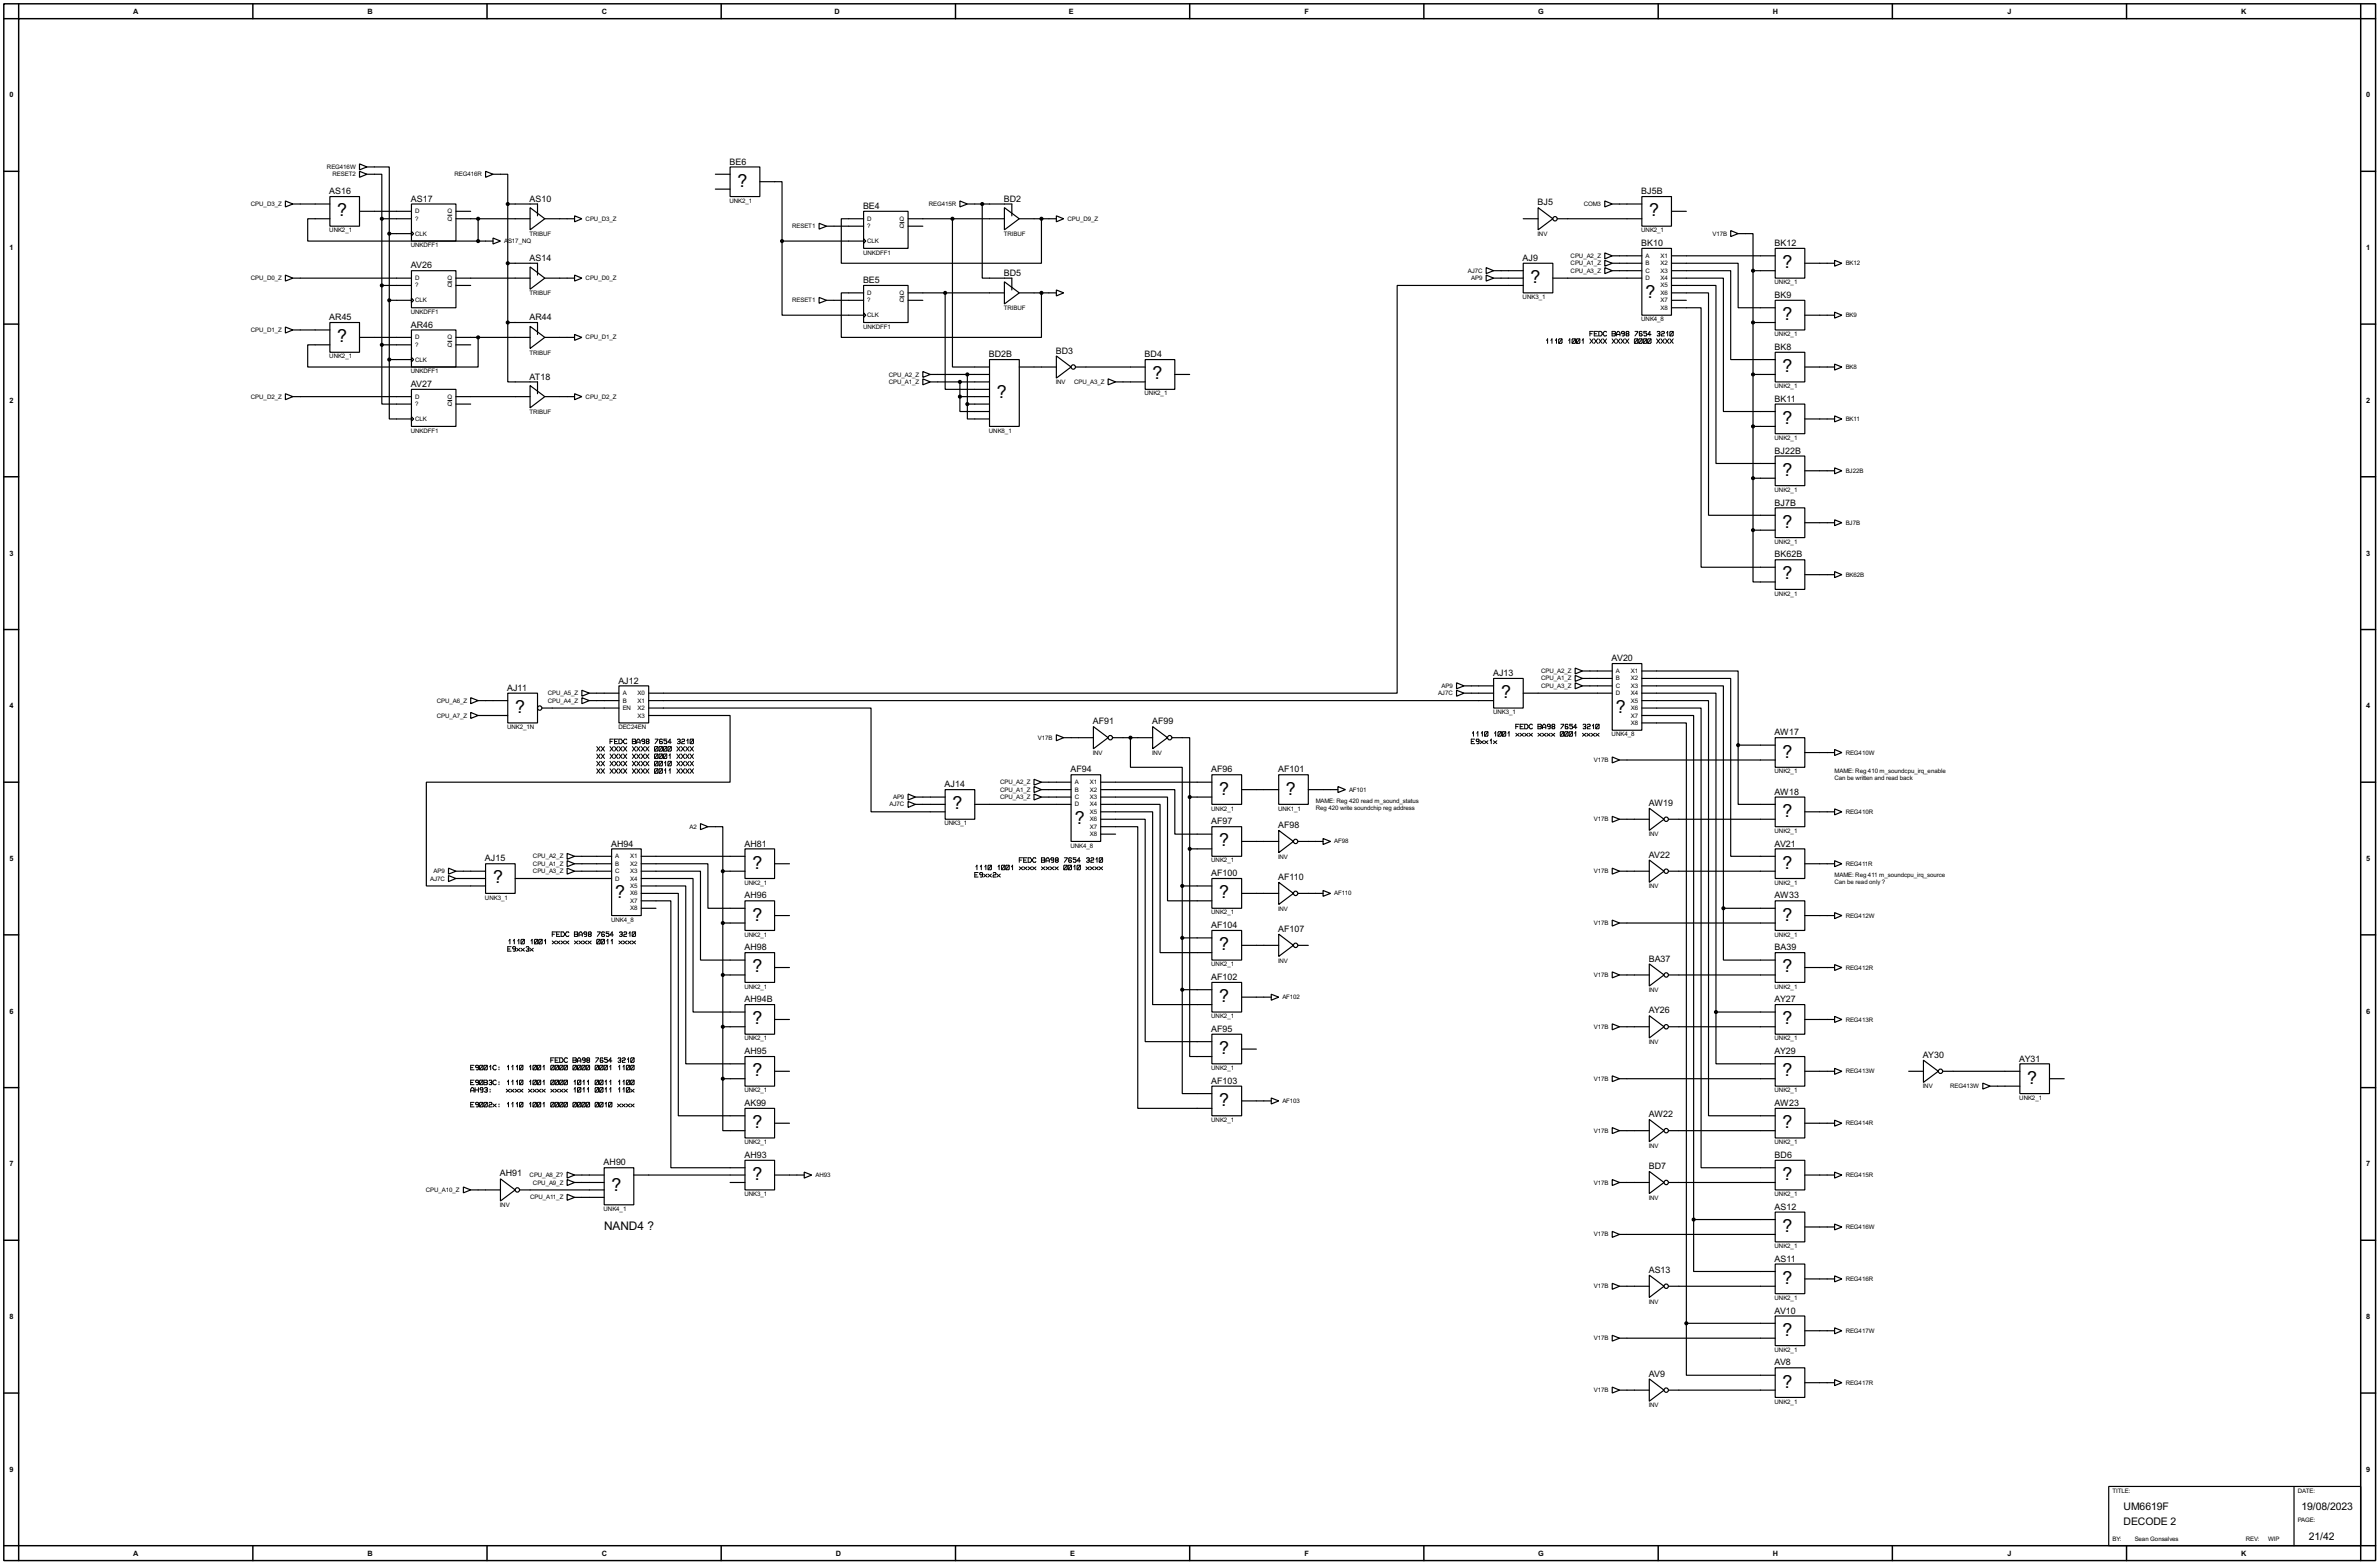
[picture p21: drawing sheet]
<svg xmlns="http://www.w3.org/2000/svg" width="815mm" height="536mm" viewBox="0 0 815 536" stroke-linecap="round" stroke-linejoin="round" font-family="sans-serif">
<defs><g id="words">
<g font-size="6.9">
<text x="252.8" y="64">?</text>
<text x="115.6" y="74.1">?</text>
<text x="565.2" y="74.1">?</text>
<text x="610.9" y="91.9">?</text>
<text x="524.6" y="96.9">?</text>
<text x="563.9" y="102.1">?</text>
<text x="610.9" y="109.6">?</text>
<text x="115.6" y="117.3">?</text>
<text x="395" y="130">?</text>
<text x="610.9" y="127.5">?</text>
<text x="341.7" y="136.3">?</text>
<text x="610.9" y="145.3">?</text>
<text x="610.9" y="163">?</text>
<text x="610.9" y="180.8">?</text>
<text x="610.9" y="198.6">?</text>
<text x="514.4" y="239.2">?</text>
<text x="176.6" y="244.3">?</text>
<text x="553.8" y="244.3">?</text>
<text x="610.9" y="259.6">?</text>
<text x="417.9" y="272.3">?</text>
<text x="440.7" y="272.3">?</text>
<text x="326.4" y="277.3">?</text>
<text x="610.9" y="279.9">?</text>
<text x="368.3" y="282.4">?</text>
<text x="417.9" y="290">?</text>
<text x="257.9" y="297.7">?</text>
<text x="610.9" y="297.7">?</text>
<text x="169" y="302.7">?</text>
<text x="210.9" y="307.8">?</text>
<text x="417.9" y="307.8">?</text>
<text x="257.9" y="315.4">?</text>
<text x="610.9" y="315.4">?</text>
<text x="417.9" y="325.6">?</text>
<text x="257.9" y="333.2">?</text>
<text x="610.9" y="333.2">?</text>
<text x="417.9" y="343.4">?</text>
<text x="257.9" y="351">?</text>
<text x="610.9" y="351">?</text>
<text x="417.9" y="361.2">?</text>
<text x="257.9" y="368.8">?</text>
<text x="610.9" y="368.8">?</text>
<text x="694.7" y="371.3">?</text>
<text x="417.9" y="378.9">?</text>
<text x="257.9" y="386.6">?</text>
<text x="610.9" y="386.6">?</text>
<text x="257.9" y="404.3">?</text>
<text x="610.9" y="404.3">?</text>
<text x="209.6" y="408.1">?</text>
<text x="610.9" y="422.1">?</text>
<text x="610.9" y="439.9">?</text>
<text x="610.9" y="457.7">?</text>
<text x="610.9" y="475.5">?</text>
</g>
<text font-size="4.6" x="207.1" y="421.5">NAND4 ?</text>
<g font-size="4">
<text x="727.8" y="517.5">UM6619F</text>
<text x="788.7" y="517.5">19/08/2023</text>
<text x="727.8" y="522.5">DECODE 2</text>
<text x="791.3" y="527.6">21/42</text>
</g>
<g font-size="3.4">
<text x="250" y="56.4">BE6</text>
<text x="112.9" y="66.5">AS16</text>
<text x="140.8" y="69.1">AS17</text>
<text x="181.5" y="69.1">AS10</text>
<text x="295.8" y="71.6">BE4</text>
<text x="344" y="69.1">BD2</text>
<text x="526.9" y="70.4">BJ5</text>
<text x="562.5" y="66.5">BJ5B</text>
<text x="181.5" y="89.4">AS14</text>
<text x="521.8" y="89.4">AJ9</text>
<text x="562.5" y="84.3">BK10</text>
<text x="608.2" y="84.3">BK12</text>
<text x="140.8" y="92">AV26</text>
<text x="344" y="94.5">BD5</text>
<text x="295.8" y="97">BE5</text>
<text x="608.2" y="102.1">BK9</text>
<text x="112.9" y="109.7">AR45</text>
<text x="140.8" y="112.2">AR46</text>
<text x="181.5" y="109.7">AR44</text>
<text x="608.2" y="119.9">BK8</text>
<text x="338.9" y="122.4">BD2B</text>
<text x="361.8" y="121.2">BD3</text>
<text x="392.3" y="122.4">BD4</text>
<text x="181.5" y="130.1">AT18</text>
<text x="140.8" y="132.6">AV27</text>
<text x="608.2" y="137.6">BK11</text>
<text x="608.2" y="155.5">BJ22B</text>
<text x="608.2" y="173.2">BJ7B</text>
<text x="608.2" y="191">BK62B</text>
<text x="552.3" y="226.6">AV20</text>
<text x="511.7" y="231.7">AJ13</text>
<text x="173.8" y="236.7">AJ11</text>
<text x="211.9" y="234.2">AJ12</text>
<text x="374.5" y="248.2">AF91</text>
<text x="394.8" y="248.2">AF99</text>
<text x="608.2" y="252">AW17</text>
<text x="323.7" y="269.8">AJ14</text>
<text x="366.9" y="264.7">AF94</text>
<text x="415.1" y="264.7">AF96</text>
<text x="438" y="264.7">AF101</text>
<text x="608.2" y="272.3">AW18</text>
<text x="565" y="276.1">AW19</text>
<text x="415.1" y="282.5">AF97</text>
<text x="438" y="283.7">AF98</text>
<text x="209.4" y="290.1">AH94</text>
<text x="255.1" y="290.1">AH81</text>
<text x="565" y="293.9">AV22</text>
<text x="608.2" y="290.1">AV21</text>
<text x="166.2" y="295.2">AJ15</text>
<text x="415.1" y="300.2">AF100</text>
<text x="438" y="301.5">AF110</text>
<text x="255.1" y="307.9">AH96</text>
<text x="608.2" y="307.9">AW33</text>
<text x="415.1" y="318">AF104</text>
<text x="438" y="319.3">AF107</text>
<text x="255.1" y="325.6">AH98</text>
<text x="565" y="329.5">BA37</text>
<text x="608.2" y="325.6">BA39</text>
<text x="415.1" y="335.8">AF102</text>
<text x="255.1" y="343.4">AH94B</text>
<text x="565" y="347.2">AY26</text>
<text x="608.2" y="343.4">AY27</text>
<text x="415.1" y="353.6">AF95</text>
<text x="255.1" y="361.2">AH95</text>
<text x="608.2" y="361.2">AY29</text>
<text x="659" y="362.5">AY30</text>
<text x="692" y="363.7">AY31</text>
<text x="415.1" y="371.4">AF103</text>
<text x="255.1" y="379">AK99</text>
<text x="565" y="382.8">AW22</text>
<text x="608.2" y="379">AW23</text>
<text x="206.9" y="399.3">AH90</text>
<text x="255.1" y="396.8">AH93</text>
<text x="565" y="400.6">BD7</text>
<text x="608.2" y="396.8">BD6</text>
<text x="171.3" y="403.1">AH91</text>
<text x="608.2" y="414.5">AS12</text>
<text x="565" y="436.1">AS13</text>
<text x="608.2" y="432.3">AS11</text>
<text x="608.2" y="450.1">AV10</text>
<text x="608.2" y="467.9">AV8</text>
<text x="565" y="471.7">AV9</text>
</g>
<g font-size="2.8">
<text x="45.7" y="4.7">A</text>
<text x="126" y="4.7">B</text>
<text x="206.2" y="4.7">C</text>
<text x="286" y="4.7">D</text>
<text x="366.3" y="4.7">E</text>
<text x="447.1" y="4.7">F</text>
<text x="527.2" y="4.7">G</text>
<text x="607.5" y="4.7">H</text>
<text x="688" y="4.7">J</text>
<text x="768.1" y="4.7">K</text>
<text x="3.2" y="33.4">0</text>
<text x="810.9" y="33.4">0</text>
<text x="3.2" y="85.7">1</text>
<text x="810.9" y="85.7">1</text>
<text x="3.2" y="138.1">2</text>
<text x="810.9" y="138.1">2</text>
<text x="3.2" y="190.4">3</text>
<text x="810.9" y="190.4">3</text>
<text x="3.2" y="242.7">4</text>
<text x="810.9" y="242.7">4</text>
<text x="3.2" y="295">5</text>
<text x="810.9" y="295">5</text>
<text x="3.2" y="347.4">6</text>
<text x="810.9" y="347.4">6</text>
<text x="3.2" y="399.7">7</text>
<text x="810.9" y="399.7">7</text>
<text x="3.2" y="452">8</text>
<text x="810.9" y="452">8</text>
<text x="3.2" y="504.3">9</text>
<text x="810.9" y="504.3">9</text>
<text x="45.7" y="533">A</text>
<text x="126" y="533">B</text>
<text x="206.2" y="533">C</text>
<text x="286.5" y="533">D</text>
<text x="366.8" y="533">E</text>
<text x="447.1" y="533">F</text>
<text x="527.2" y="533">G</text>
<text x="607.5" y="533">H</text>
<text x="688" y="533">J</text>
<text x="768.1" y="533">K</text>
</g>
<g font-size="2.4">
<text x="112.1" y="57.9">REG416W</text>
<text x="114" y="60.4">RESET2</text>
<text x="155.8" y="60.4">REG416R</text>
<text x="86" y="70.6">CPU_D3_Z</text>
<text x="250" y="69.5">UNK2_1</text>
<text x="318.3" y="70.6">REG415R</text>
<text x="542.8" y="70.6">COM3</text>
<text x="142.3" y="73.1">D</text>
<text x="142.3" y="75.6">?</text>
<text x="153.4" y="75.6">Q</text>
<text x="153.4" y="73.1">Q</text>
<text x="200.7" y="75.6">CPU_D3_Z</text>
<text x="297.2" y="75.6">D</text>
<text x="308.3" y="75.6">Q</text>
<text x="365.8" y="75.6">CPU_D9_Z</text>
<text x="112.9" y="79.6">UNK2_1</text>
<text x="142.3" y="80.8">CLK</text>
<text x="172.8" y="83.3">A</text>
<text x="174.1" y="83.3">S17_NQ</text>
<text x="181.5" y="80.9">TRIBUF</text>
<text x="271.5" y="78.2">RESET1</text>
<text x="297.2" y="83.3">CLK</text>
<text x="297.2" y="78.2">?</text>
<text x="308.3" y="78.2">Q</text>
<text x="344" y="80.9">TRIBUF</text>
<text x="526.9" y="80.9">INV</text>
<text x="562.5" y="79.6">UNK2_1</text>
<text x="586.9" y="80.8">V17B</text>
<text x="140.8" y="84.7">UNKDFF1</text>
<text x="295.8" y="87.2">UNKDFF1</text>
<text x="538.3" y="88.3">CPU_A2_Z</text>
<text x="563.9" y="88.3">A</text>
<text x="569.1" y="88.3">X1</text>
<text x="86" y="96">CPU_D0_Z</text>
<text x="142.3" y="96">D</text>
<text x="153.4" y="96">Q</text>
<text x="200.7" y="96">CPU_D0_Z</text>
<text x="503" y="93.5">AJ7C</text>
<text x="504.2" y="96">AP9</text>
<text x="538.3" y="90.9">CPU_A1_Z</text>
<text x="538.3" y="93.5">CPU_A3_Z</text>
<text x="563.9" y="90.9">B</text>
<text x="563.9" y="93.5">C</text>
<text x="563.9" y="96">D</text>
<text x="569.1" y="90.9">X2</text>
<text x="569.1" y="93.5">X3</text>
<text x="569.1" y="96">X4</text>
<text x="632.5" y="90.9">BK12</text>
<text x="142.3" y="98.5">?</text>
<text x="153.4" y="98.5">Q</text>
<text x="181.5" y="101.2">TRIBUF</text>
<text x="297.2" y="101">D</text>
<text x="308.3" y="101">Q</text>
<text x="569.1" y="98.5">X5</text>
<text x="569.1" y="101">X6</text>
<text x="608.2" y="97.4">UNK2_1</text>
<text x="140.8" y="107.6">UNKDFF1</text>
<text x="142.3" y="103.6">CLK</text>
<text x="271.5" y="103.6">RESET1</text>
<text x="297.2" y="103.6">?</text>
<text x="308.3" y="103.6">Q</text>
<text x="344" y="106.3">TRIBUF</text>
<text x="521.8" y="102.4">UNK3_1</text>
<text x="569.1" y="103.6">X7</text>
<text x="569.1" y="106.2">X8</text>
<text x="86" y="113.7">CPU_D1_Z</text>
<text x="295.8" y="112.6">UNKDFF1</text>
<text x="297.2" y="108.7">CLK</text>
<text x="562.5" y="110.1">UNK4_8</text>
<text x="632.5" y="108.7">BK9</text>
<text x="142.3" y="116.3">D</text>
<text x="142.3" y="118.9">?</text>
<text x="153.4" y="118.9">Q</text>
<text x="153.4" y="116.3">Q</text>
<text x="200.7" y="116.3">CPU_D1_Z</text>
<text x="608.2" y="115.1">UNK2_1</text>
<text x="112.9" y="122.8">UNK2_1</text>
<text x="142.3" y="123.9">CLK</text>
<text x="181.5" y="121.5">TRIBUF</text>
<text x="140.8" y="127.8">UNKDFF1</text>
<text x="304.6" y="129">CPU_A2_Z</text>
<text x="304.6" y="131.6">CPU_A1_Z</text>
<text x="361.8" y="131.7">INV</text>
<text x="368.1" y="131.6">CPU_A3_Z</text>
<text x="632.5" y="126.4">BK8</text>
<text x="86" y="136.6">CPU_D2_Z</text>
<text x="142.3" y="136.6">D</text>
<text x="153.4" y="136.6">Q</text>
<text x="200.7" y="136.6">CPU_D2_Z</text>
<text x="392.3" y="135.5">UNK2_1</text>
<text x="608.2" y="133">UNK2_1</text>
<text x="142.3" y="139.1">?</text>
<text x="153.4" y="139.1">Q</text>
<text x="181.5" y="141.8">TRIBUF</text>
<text x="140.8" y="148.2">UNKDFF1</text>
<text x="142.3" y="144.3">CLK</text>
<text x="338.9" y="148.2">UNK8_1</text>
<text x="632.5" y="144.3">BK11</text>
<text x="608.2" y="150.7">UNK2_1</text>
<text x="632.5" y="162">BJ22B</text>
<text x="608.2" y="168.5">UNK2_1</text>
<text x="632.5" y="179.8">BJ7B</text>
<text x="608.2" y="186.3">UNK2_1</text>
<text x="632.5" y="197.6">BK62B</text>
<text x="608.2" y="204.1">UNK2_1</text>
<text x="528.1" y="230.6">CPU_A2_Z</text>
<text x="528.1" y="233.2">CPU_A1_Z</text>
<text x="553.8" y="230.6">A</text>
<text x="553.8" y="233.2">B</text>
<text x="558.9" y="230.6">X1</text>
<text x="558.9" y="233.2">X2</text>
<text x="187.8" y="238.2">CPU_A5_Z</text>
<text x="213.4" y="238.2">A</text>
<text x="218.5" y="238.2">X0</text>
<text x="492.8" y="238.2">AJ7C</text>
<text x="494" y="235.7">AP9</text>
<text x="528.1" y="235.7">CPU_A3_Z</text>
<text x="553.8" y="235.7">C</text>
<text x="553.8" y="238.2">D</text>
<text x="558.9" y="235.7">X3</text>
<text x="558.9" y="238.2">X4</text>
<text x="149.7" y="240.8">CPU_A6_Z</text>
<text x="149.7" y="245.9">CPU_A7_Z</text>
<text x="187.8" y="240.8">CPU_A4_Z</text>
<text x="213.4" y="240.8">B</text>
<text x="213.4" y="243.3">EN</text>
<text x="218.5" y="240.8">X1</text>
<text x="218.5" y="243.3">X2</text>
<text x="218.5" y="245.9">X3</text>
<text x="511.7" y="244.7">UNK3_1</text>
<text x="558.9" y="240.8">X5</text>
<text x="558.9" y="243.3">X6</text>
<text x="558.9" y="245.9">X7</text>
<text x="173.8" y="249.8">UNK2_1N</text>
<text x="211.9" y="249.8">DEC24EN</text>
<text x="558.9" y="248.4">X8</text>
<text x="355.7" y="253.5">V17B</text>
<text x="552.3" y="252.3">UNK4_8</text>
<text x="374.5" y="258.7">INV</text>
<text x="394.8" y="258.7">INV</text>
<text x="546.2" y="261.1">V17B</text>
<text x="632.5" y="258.6">REG410W</text>
<text x="342.7" y="268.7">CPU_A2_Z</text>
<text x="368.3" y="268.7">A</text>
<text x="373.5" y="268.7">X1</text>
<text x="608.2" y="265">UNK2_1</text>
<text x="628.7" y="264.8">MAME: Reg 410 m_soundcpu_irq_enable</text>
<text x="628.7" y="267.4">Can be written and read back</text>
<text x="306.1" y="273.8">AP9</text>
<text x="342.7" y="271.3">CPU_A1_Z</text>
<text x="342.7" y="273.8">CPU_A3_Z</text>
<text x="368.3" y="271.3">B</text>
<text x="368.3" y="273.8">C</text>
<text x="373.5" y="271.3">X2</text>
<text x="373.5" y="273.8">X3</text>
<text x="450.9" y="275">MAME: Reg 420 read m_sound_status</text>
<text x="462.3" y="271.3">AF101</text>
<text x="304.9" y="276.3">AJ7C</text>
<text x="368.3" y="276.3">D</text>
<text x="373.5" y="276.3">X4</text>
<text x="373.5" y="278.9">X5</text>
<text x="373.5" y="281.4">X6</text>
<text x="415.1" y="277.7">UNK2_1</text>
<text x="438" y="277.7">UNK1_1</text>
<text x="450.9" y="277.5">Reg 420 write soundchip reg address</text>
<text x="546.2" y="281.4">V17B</text>
<text x="632.5" y="278.9">REG410R</text>
<text x="236.3" y="284">A2</text>
<text x="323.7" y="282.8">UNK3_1</text>
<text x="373.5" y="284">X7</text>
<text x="373.5" y="286.5">X8</text>
<text x="565" y="286.6">INV</text>
<text x="608.2" y="285.4">UNK2_1</text>
<text x="366.9" y="290.4">UNK4_8</text>
<text x="457.3" y="289">AF98</text>
<text x="148.6" y="299.2">AP9</text>
<text x="182.7" y="294.1">CPU_A2_Z</text>
<text x="182.7" y="296.7">CPU_A1_Z</text>
<text x="182.7" y="299.2">CPU_A3_Z</text>
<text x="210.9" y="294.1">A</text>
<text x="210.9" y="296.7">B</text>
<text x="210.9" y="299.2">C</text>
<text x="216" y="294.1">X1</text>
<text x="216" y="296.7">X2</text>
<text x="216" y="299.2">X3</text>
<text x="415.1" y="295.5">UNK2_1</text>
<text x="438" y="294.3">INV</text>
<text x="546.2" y="299.2">V17B</text>
<text x="632.5" y="296.7">REG411R</text>
<text x="147.4" y="301.7">AJ7C</text>
<text x="210.9" y="301.7">D</text>
<text x="216" y="301.7">X4</text>
<text x="216" y="304.3">X5</text>
<text x="255.1" y="303.1">UNK2_1</text>
<text x="565" y="304.4">INV</text>
<text x="608.2" y="303.1">UNK2_1</text>
<text x="628.7" y="300.4">MAME: Reg 411 m_soundcpu_irq_source</text>
<text x="628.7" y="302.9">Can be read only ?</text>
<text x="166.2" y="308.2">UNK3_1</text>
<text x="216" y="306.8">X6</text>
<text x="216" y="309.4">X7</text>
<text x="216" y="311.9">X8</text>
<text x="457.3" y="306.8">AF110</text>
<text x="209.4" y="315.8">UNK4_8</text>
<text x="415.1" y="313.3">UNK2_1</text>
<text x="438" y="312">INV</text>
<text x="546.2" y="317">V17B</text>
<text x="632.5" y="314.4">REG412W</text>
<text x="255.1" y="320.9">UNK2_1</text>
<text x="608.2" y="320.9">UNK2_1</text>
<text x="438" y="329.8">INV</text>
<text x="415.1" y="331.1">UNK2_1</text>
<text x="546.2" y="334.8">V17B</text>
<text x="632.5" y="332.2">REG412R</text>
<text x="255.1" y="338.7">UNK2_1</text>
<text x="565" y="340">INV</text>
<text x="608.2" y="338.7">UNK2_1</text>
<text x="439.5" y="342.4">AF102</text>
<text x="415.1" y="348.9">UNK2_1</text>
<text x="546.2" y="352.5">V17B</text>
<text x="632.5" y="350">REG413R</text>
<text x="255.1" y="356.5">UNK2_1</text>
<text x="565" y="357.8">INV</text>
<text x="608.2" y="356.5">UNK2_1</text>
<text x="415.1" y="366.6">UNK2_1</text>
<text x="546.2" y="370.3">V17B</text>
<text x="632.5" y="367.8">REG413W</text>
<text x="255.1" y="374.3">UNK2_1</text>
<text x="439.5" y="377.9">AF103</text>
<text x="608.2" y="374.3">UNK2_1</text>
<text x="659" y="373">INV</text>
<text x="668.3" y="372.9">REG413W</text>
<text x="692" y="376.8">UNK2_1</text>
<text x="415.1" y="384.4">UNK2_1</text>
<text x="546.2" y="388.1">V17B</text>
<text x="632.5" y="385.6">REG414R</text>
<text x="255.1" y="392">UNK2_1</text>
<text x="565" y="393.3">INV</text>
<text x="608.2" y="392">UNK2_1</text>
<text x="181.5" y="403.3">CPU_A8_Z?</text>
<text x="182.7" y="405.9">CPU_A9_Z</text>
<text x="279.5" y="403.3">AH93</text>
<text x="546.2" y="405.9">V17B</text>
<text x="632.5" y="403.3">REG415R</text>
<text x="146" y="408.4">CPU_A10_Z</text>
<text x="171.3" y="413.6">INV</text>
<text x="181.7" y="411">CPU_A11_Z</text>
<text x="255.1" y="409.8">UNK3_1</text>
<text x="565" y="411.1">INV</text>
<text x="608.2" y="409.8">UNK2_1</text>
<text x="206.9" y="414.9">UNK4_1</text>
<text x="546.2" y="423.7">V17B</text>
<text x="632.5" y="421.1">REG416W</text>
<text x="608.2" y="427.6">UNK2_1</text>
<text x="546.2" y="441.4">V17B</text>
<text x="632.5" y="438.9">REG416R</text>
<text x="565" y="446.7">INV</text>
<text x="608.2" y="445.4">UNK2_1</text>
<text x="546.2" y="459.2">V17B</text>
<text x="632.5" y="456.7">REG417W</text>
<text x="608.2" y="463.2">UNK2_1</text>
<text x="546.2" y="477">V17B</text>
<text x="632.5" y="474.5">REG417R</text>
<text x="565" y="482.2">INV</text>
<text x="608.2" y="480.9">UNK2_1</text>
<text x="724" y="511.5">TITLE:</text>
<text x="787.5" y="511.5">DATE:</text>
<text x="787.5" y="521.6">PAGE:</text>
<text x="724" y="528">BY:</text>
<text x="731.6" y="528">Sean Gonsalves</text>
<text x="769.7" y="528">REV:</text>
<text x="777.3" y="528">WIP</text>
</g>
</g></defs>
<g fill="none" stroke="#000" stroke-width=".5">
<path d="M1.3 1.3h812.8v533.4h-812.8zM6.4 6.4h802.6v523.2h-802.6zM6.4 1.3v5.1h-5.1M86.7 1.3v5.1M166.9 1.3v5.1M247.2 1.3v5.1M327.5 1.3v5.1M407.7 1.3v5.1M488 1.3v5.1M568.3 1.3v5.1M648.5 1.3v5.1M728.8 1.3v5.1"/>
<path d="M809 1.3v5.1h5.1M1.3 58.7h5.1M809 58.7h5.1M1.3 111.1h5.1M809 111.1h5.1M1.3 163.4h5.1M809 163.4h5.1M1.3 215.7h5.1M809 215.7h5.1M1.3 268h5.1M809 268h5.1M1.3 320.3h5.1"/>
<path d="M809 320.3h5.1M1.3 372.7h5.1M809 372.7h5.1M1.3 425h5.1M809 425h5.1M1.3 477.3h5.1M809 477.3h5.1M1.3 529.6h5.1v5.1M86.7 529.6v5.1M166.9 529.6v5.1M247.2 529.6v5.1M327.5 529.6v5.1"/>
<path d="M407.7 529.6v5.1M488 529.6v5.1M568.3 529.6v5.1M648.5 529.6v5.1M728.8 529.6v5.1M814.1 529.6h-5.1v5.1"/>
</g>
<g fill="none" stroke="#000" stroke-width=".4">
<path d="M123.2 56.2l2.6 1-2.6 1zM123.2 58.7l2.6 1-2.6 1.1zM125.8 57.2h7.6v22.9M125.8 59.7h5.1v15.3M166.4 58.7l2.6 1-2.6 1.1zM169 59.7h5v10.2M245.2 59.7h5M250.2 57.2h10.2v10.2h-10.2zM97.8 68.9l2.6 1-2.6 1zM100.4 69.9h12.7M113.1 67.4h10.1v10.1h-10.1zM113.1 75h-7.6v7.6h58.4"/>
<path d="M123.2 72.4h17.8M130.9 75h10.1M130.9 75v43.2M141 69.9h15.3v12.7h-15.3zM141 79.3l.8 .8-.8 .7zM156.3 75h25.4M156.3 72.4h5M163.9 75v7.6M174 69.9h10.2v4.1M174 69.9v40.6M181.7 71.2l5 3.8-5 3.8zM186.7 75h10.2"/>
<path d="M196.9 74l2.5 1-2.5 1zM245.2 64.8h5M260.4 62.3h7.6v20.3M280.7 76.5l2.6 1-2.6 1zM283.3 77.5h12.7M296 72.4h15.2v12.7h-15.2zM296 75h-7.7v15.2h68.6v-15.2M311.2 75h33M311.2 77.5h5.1M326.4 75v50.8h12.7M329 68.9l2.5 1-2.5 1zM331.5 69.9h15.3v4.1"/>
<path d="M336.6 69.9v25.4h10.2v4.1M344.2 71.2l5.1 3.8-5.1 3.8zM349.3 75h12.7M362 74l2.5 1-2.5 1zM522 75h5.1M527.1 71.2l5.1 3.8-5.1 3.8zM533.7 75h29M550 68.9l2.5 1-2.5 1zM552.5 69.9h10.2M562.7 67.4h10.1v10.1h-10.1zM572.8 72.4h5.1M593.1 79l2.6 1.1-2.6 1z"/>
<path d="M97.8 94.3l2.6 1-2.6 1zM100.4 95.3h40.6M130.9 97.8h10.1M133.4 80.1v43.1M133.4 80.1h7.6M141 92.8h15.3v12.7h-15.3zM156.3 95.3h25.4M156.3 97.8h5M163.9 82.6h5.1M169 81.6l2.5 1-2.5 1zM174 90.2h10.2v4.1M181.7 91.5l5 3.8-5 3.8z"/>
<path d="M186.7 95.3h10.2M196.9 94.3l2.5 1-2.5 1zM268 82.6v25.4h28M268 82.6h28M296 97.8h15.2v12.7h-15.2zM296 81.8l.7 .8-.7 .8zM344.2 96.6l5.1 3.8-5.1 3.8zM362 99.4l2.5 1-2.5 1zM509.3 91.7l2.6 1.1-2.6 1zM509.3 94.3l2.6 1-2.6 1zM511.9 95.3h10.1M511.9 92.8h10.1"/>
<path d="M522 90.2h10.2v10.2h-10.2zM522 97.8h-43.2v139.7h-256.5M532.2 95.3h30.5M550 86.7l2.5 1-2.5 1zM550 89.2l2.5 1-2.5 1zM550 91.7l2.5 1.1-2.5 1zM552.5 90.2h10.2M552.5 87.7h10.2M552.5 92.8h10.2M562.7 85.1h10.1v22.9h-10.1zM572.8 90.2h22.9v15.3h12.7M572.8 92.8h20.3v30.4h15.3"/>
<path d="M572.8 95.3h17.8v45.7h17.8M572.8 97.8h15.3v61h20.3M572.8 87.7h35.6M595.7 80.1h5.1v12.7M600.8 92.8h7.6M600.8 92.8v88.9M608.4 85.1h10.1v10.2h-10.1zM618.5 90.2h10.2M628.7 89.2l2.5 1-2.5 1zM97.8 112.1l2.6 1-2.6 1zM100.4 113.1h12.7M113.1 110.5h10.1v10.2h-10.1z"/>
<path d="M123.2 115.6h17.8M130.9 118.2v20.3h10.1M130.9 118.2h10.1M133.4 102.9h7.6M141 102.2l.8 .7-.8 .8zM141 113.1h15.3v12.7h-15.3zM156.3 115.6h25.4M156.3 118.2h5M163.9 115.6v10.2h-58.4v-7.6h7.6M174 110.5v20.4h10.2v4M174 110.5h10.2v4.1M181.7 111.8l5 3.8-5 3.8z"/>
<path d="M186.7 115.6h10.2M196.9 114.6l2.5 1-2.5 1zM280.7 101.9l2.6 1-2.6 1zM283.3 102.9h12.7M296 107.2l.7 .8-.7 .8zM296 100.4h-7.7v15.2h68.6v-15.2M311.2 100.4h33M311.2 102.9h5.1M323.9 100.4v33h15.2M349.3 100.4h12.7M572.8 100.4h12.7v76.2h22.9M572.8 105.5h10.2v88.9h25.4"/>
<path d="M572.8 102.9h5.1M600.8 110.5h7.6M608.4 102.9h10.1v10.2h-10.1zM618.5 108h10.2M628.7 107l2.5 1-2.5 1zM97.8 134.9l2.6 1-2.6 1.1zM100.4 135.9h40.6M133.4 123.2v20.4h7.6M133.4 123.2h7.6M141 122.5l.8 .7-.8 .8zM141 133.4h15.3v12.7h-15.3zM156.3 135.9h25.4"/>
<path d="M156.3 138.5h5M181.7 132.1l5 3.8-5 3.9zM186.7 135.9h10.2M196.9 134.9l2.5 1-2.5 1.1zM316.3 127.3l2.5 1-2.5 1zM316.3 129.8l2.5 1.1-2.5 1zM318.8 128.3h20.3M318.8 130.9h20.3M329 135.9v5.1h10.1M329 135.9h10.1M329 130.9v5M331.5 138.5v5.1h7.6"/>
<path d="M331.5 128.3v10.2M331.5 138.5h7.6M339.1 123.2h10.2v22.9h-10.2zM349.3 125.8h12.7M362 122l5.1 3.8-5.1 3.8zM368.6 125.8h23.9M379.8 129.8l2.5 1.1-2.5 1zM382.3 130.9h10.2M392.5 123.2h10.1v10.2h-10.1zM402.6 128.3h5.1M600.8 128.3h7.6M608.4 120.7h10.1v10.2h-10.1z"/>
<path d="M608.4 138.5h10.1v10.1h-10.1zM618.5 125.8h10.2M628.7 124.8l2.5 1-2.5 1zM141 142.8l.8 .8-.8 .7zM600.8 146.1h7.6M608.4 156.3h10.1v10.1h-10.1zM618.5 143.6h10.2M628.7 142.5l2.5 1.1-2.5 1zM600.8 163.9h7.6M608.4 174h10.1v10.2h-10.1zM618.5 179.1h10.2M618.5 161.3h10.2"/>
<path d="M628.7 178.1l2.5 1-2.5 1zM628.7 160.3l2.5 1-2.5 1.1zM600.8 181.7v17.7h7.6M600.8 181.7h7.6M608.4 191.8h10.1v10.2h-10.1zM618.5 196.9h10.2M628.7 195.9l2.5 1-2.5 1zM161.3 239.1l2.6 1-2.6 1zM174 237.5h10.2v10.2h-10.2zM199.4 236.5l2.6 1-2.6 1.1zM199.4 239.1l2.6 1-2.6 1zM202 237.5h10.1"/>
<path d="M212.1 235h10.2v12.7h-10.2zM499.2 234l2.5 1-2.5 1zM499.2 236.5l2.5 1-2.5 1.1zM501.7 235h10.2M501.7 237.5h10.2M511.9 232.5h10.1v10.1h-10.1zM522 237.5h30.5M539.8 228.9l2.5 1-2.5 1zM539.8 231.4l2.5 1.1-2.5 1zM539.8 234l2.5 1-2.5 1zM542.3 235h10.2M542.3 229.9h10.2"/>
<path d="M542.3 232.5h10.2M552.5 227.4h10.2v22.8h-10.2zM562.7 229.9h33v25.4M562.7 232.5h30.4v60.9h15.3M562.7 237.5h25.4v109.3M562.7 235h27.9v76.2M161.3 244.1l2.6 1.1-2.6 1zM163.9 240.1h10.1M163.9 245.2h10.1M185.7 242.6h26.4M202 240.1h10.1M222.3 242.6h76.2v35.6h25.4"/>
<path d="M222.3 245.2h27.9v22.8h-104.1v35.6h20.3M222.3 240.1h289.6M362 251.8l2.5 1-2.5 1zM364.5 252.8h10.2M374.7 249l5.1 3.8-5.1 3.8zM381.3 252.8h13.7M387.4 252.8v10.1h17.8v40.7M395 249l5.1 3.8-5.1 3.8zM401.6 252.8h6.1v20.3M552.5 259.4l2.5 1-2.5 1zM562.7 240.1h22.8v142.2h22.9M562.7 242.6h20.3v157.5h25.4"/>
<path d="M562.7 247.7h15.2v205.7M562.7 245.2h17.7v172.7M595.7 255.3v20.3h12.7M595.7 255.3h12.7M608.4 252.8h10.1v10.1h-10.1zM618.5 257.9h10.2M628.7 256.8l2.5 1.1-2.5 1zM311.2 272.1l2.5 1-2.5 1zM311.2 274.6l2.5 1-2.5 1.1zM313.7 273.1h10.2M313.7 275.6h10.2M323.9 270.6h10.2v10.1h-10.2z"/>
<path d="M334.1 275.6h33M354.4 267l2.5 1-2.5 1zM354.4 269.5l2.5 1.1-2.5 1zM354.4 272.1l2.5 1-2.5 1zM356.9 270.6h10.2M356.9 273.1h10.2M356.9 268h10.2M367.1 265.5h10.1v22.8h-10.1zM377.2 270.6h25.4v15.2h12.7M377.2 273.1h22.9v35.6h15.2M377.2 275.6h20.4v50.8h17.7M377.2 278.2h17.8v66h20.3"/>
<path d="M377.2 268h38.1M407.7 273.1h7.6M407.7 273.1v17.8M415.3 265.5h10.2v10.1h-10.2zM425.5 270.6h12.7M438.2 265.5h10.2v10.1h-10.2zM448.4 270.6h10.1M458.5 269.5l2.6 1.1-2.6 1zM552.5 279.7l2.5 1-2.5 1zM555 260.4h53.4M565.2 276.9l5.1 3.8-5.1 3.8zM608.4 273.1h10.1v10.2h-10.1z"/>
<path d="M618.5 278.2h10.2M628.7 277.2l2.5 1-2.5 1zM153.7 297.5l2.6 1-2.6 1zM156.3 298.5h10.1M166.4 296h10.2v10.1h-10.2zM194.4 292.4l2.5 1-2.5 1zM194.4 294.9l2.5 1.1-2.5 1zM194.4 297.5l2.5 1-2.5 1zM196.9 293.4h12.7M196.9 296h12.7M196.9 298.5h12.7M209.6 290.9h10.2v22.8h-10.2z"/>
<path d="M219.8 296h22.8v15.2h12.7M219.8 298.5h20.3v30.5h15.2M219.8 293.4h35.5M240.1 282.2l2.5 1.1-2.5 1zM242.6 283.3h5.1v15.2M247.7 298.5h7.6M247.7 298.5v71.1M255.3 290.9h10.2v10.1h-10.2zM265.5 296h5.1M377.2 280.7h15.3v76.2h22.8M377.2 283.3h12.7v96.5h25.4M377.2 285.8h5.1"/>
<path d="M407.7 290.9v71.1h7.6M407.7 290.9h7.6M415.3 283.3h10.2v10.1h-10.2zM425.5 288.3h12.7M438.2 284.5l5.1 3.8-5.1 3.9zM444.8 288.3h8.6M453.4 287.3l2.6 1-2.6 1.1zM552.5 297.5l2.5 1-2.5 1zM555 298.5h10.2M555 280.7h10.2M565.2 294.7l5.1 3.8-5.1 3.8zM571.8 298.5h36.6"/>
<path d="M571.8 280.7h36.6M608.4 290.9h10.1v10.1h-10.1zM618.5 296h10.2M628.7 294.9l2.5 1.1-2.5 1zM153.7 300l2.6 1-2.6 1.1zM156.3 301h10.1M176.6 301h33M219.8 301h17.7v45.8h17.8M219.8 303.6h15.2v60.9h20.3M219.8 306.1h12.7v76.2h22.8M219.8 308.7h10.1v91.4h25.4M219.8 311.2h5"/>
<path d="M247.7 316.3h7.6M255.3 308.7h10.2v10.1h-10.2zM265.5 313.7h5.1M405.2 303.6h10.1M405.2 303.6v35.5M415.3 318.8h10.2v10.2h-10.2zM415.3 301h10.2v10.2h-10.2zM425.5 306.1h12.7M438.2 302.3l5.1 3.8-5.1 3.8zM444.8 306.1h8.6M453.4 305.1l2.6 1-2.6 1zM552.5 315.3l2.5 1-2.5 1z"/>
<path d="M555 316.3h53.4M590.6 311.2v17.8h17.8M590.6 311.2h17.8M608.4 308.7h10.1v10.1h-10.1zM618.5 313.7h10.2M628.7 312.7l2.5 1-2.5 1.1zM247.7 334.1h7.6M255.3 326.4h10.2v10.2h-10.2zM265.5 331.5h5.1M405.2 339.1v35.6h10.1M405.2 321.4h10.1M405.2 339.1h10.1"/>
<path d="M415.3 336.6h10.2v10.2h-10.2zM425.5 323.9h12.7M438.2 320.1l5.1 3.8-5.1 3.8zM444.8 323.9h3.6M552.5 333l2.5 1.1-2.5 1zM555 334.1h10.2M565.2 330.3l5.1 3.8-5.1 3.8zM571.8 334.1h36.6M608.4 326.4h10.1v10.2h-10.1zM618.5 331.5h10.2M628.7 330.5l2.5 1-2.5 1zM247.7 351.8h7.6"/>
<path d="M255.3 344.2h10.2v10.2h-10.2zM265.5 349.3h5.1M415.3 354.4h10.2v10.1h-10.2zM425.5 341.7h10.2M425.5 359.5h5.1M435.7 340.7l2.5 1-2.5 1zM552.5 350.8l2.5 1-2.5 1.1zM555 351.8h10.2M565.2 348l5.1 3.8-5.1 3.9zM571.8 351.8h36.6M588.1 346.8v17.7h20.3M588.1 346.8h20.3"/>
<path d="M608.4 344.2h10.1v10.2h-10.1zM618.5 349.3h10.2M628.7 348.3l2.5 1-2.5 1zM247.7 369.6v17.8h7.6M247.7 369.6h7.6M255.3 362h10.2v10.2h-10.2zM255.3 379.8h10.2v10.1h-10.2zM265.5 367.1h5.1M415.3 372.2h10.2v10.1h-10.2zM425.5 377.2h10.2M435.7 376.2l2.5 1-2.5 1.1zM552.5 368.6l2.5 1-2.5 1z"/>
<path d="M555 369.6h53.4M608.4 379.8h10.1v10.1h-10.1zM608.4 362h10.1v10.2h-10.1zM618.5 367.1h10.2M628.7 366.1l2.5 1-2.5 1zM654.1 367.1h5.1M659.2 363.3l5.1 3.8-5.1 3.8zM665.8 367.1h26.4M679.5 371.1l2.5 1.1-2.5 1zM682 372.2h10.2M692.2 364.5h10.2v10.2h-10.2zM702.4 369.6h5"/>
<path d="M255.3 397.6h10.2v10.1h-10.2zM265.5 384.9h5.1M552.5 386.4l2.5 1-2.5 1zM555 387.4h10.2M565.2 383.6l5.1 3.8-5.1 3.8zM571.8 387.4h36.6M608.4 397.6h10.1v10.1h-10.1zM618.5 384.9h10.2M628.7 383.8l2.5 1.1-2.5 1zM158.8 406.7l2.5 1-2.5 1zM161.3 407.7h10.2M171.5 403.9l5.1 3.8-5.1 3.8z"/>
<path d="M178.1 407.7h29M194.4 401.6l2.5 1-2.5 1.1zM194.4 404.2l2.5 1-2.5 1zM194.4 409.2l2.5 1.1-2.5 1zM196.9 402.6h10.2M196.9 405.2h10.2M196.9 410.3h10.2M207.1 400.1h10.1v12.7h-10.1zM217.2 402.6h38.1M250.2 405.2h5.1M265.5 402.6h10.1M275.6 401.6l2.6 1-2.6 1.1z"/>
<path d="M552.5 404.2l2.5 1-2.5 1zM555 405.2h10.2M565.2 401.4l5.1 3.8-5.1 3.8zM571.8 405.2h36.6M580.4 417.9v17.8h28M580.4 417.9h28M608.4 415.3h10.1v10.2h-10.1zM618.5 402.6h10.2M628.7 401.6l2.5 1-2.5 1.1zM628.7 419.4l2.5 1-2.5 1zM552.5 439.7l2.5 1-2.5 1.1zM552.5 421.9l2.5 1.1-2.5 1z"/>
<path d="M555 423h53.4M565.2 436.9l5.1 3.8-5.1 3.9zM608.4 433.1h10.1v10.2h-10.1zM618.5 438.2h10.2M618.5 420.4h10.2M628.7 437.2l2.5 1-2.5 1zM552.5 457.5l2.5 1-2.5 1zM555 458.5h53.4M555 440.7h10.2M571.8 440.7h36.6M577.9 453.4v17.8h30.5M577.9 453.4h30.5"/>
<path d="M608.4 450.9h10.1v10.2h-10.1zM618.5 456h10.2M628.7 455l2.5 1-2.5 1zM552.5 475.3l2.5 1-2.5 1zM555 476.3h10.2M565.2 472.5l5.1 3.8-5.1 3.8zM571.8 476.3h36.6M608.4 468.7h10.1v10.1h-10.1zM618.5 473.8h10.2M628.7 472.7l2.5 1.1-2.5 1zM722.7 509.3h86.3v20.3h-86.3zM786.2 509.3v20.3"/>
<circle cx="532.9" cy="75" r=".75"/>
<circle cx="367.8" cy="125.8" r=".75"/>
<circle cx="184.9" cy="242.6" r=".75"/>
<circle cx="380.5" cy="252.8" r=".75"/>
<circle cx="400.8" cy="252.8" r=".75"/>
<circle cx="444" cy="288.3" r=".75"/>
<circle cx="571" cy="280.7" r=".75"/>
<circle cx="571" cy="298.5" r=".75"/>
<circle cx="444" cy="306.1" r=".75"/>
<circle cx="444" cy="323.9" r=".75"/>
<circle cx="571" cy="334.1" r=".75"/>
<circle cx="571" cy="351.8" r=".75"/>
<circle cx="665" cy="367.1" r=".75"/>
<circle cx="571" cy="387.4" r=".75"/>
<circle cx="177.3" cy="407.7" r=".75"/>
<circle cx="571" cy="405.2" r=".75"/>
<circle cx="571" cy="440.7" r=".75"/>
<circle cx="571" cy="476.3" r=".75"/>
</g>
<g fill="#000" stroke="#000" stroke-width=".4">
<circle cx="130.8" cy="75" r=".5"/>
<circle cx="163.8" cy="75" r=".5"/>
<circle cx="174" cy="69.9" r=".5"/>
<circle cx="326.4" cy="75" r=".5"/>
<circle cx="336.6" cy="69.9" r=".5"/>
<circle cx="356.9" cy="75" r=".5"/>
<circle cx="130.8" cy="97.8" r=".5"/>
<circle cx="133.4" cy="80.1" r=".5"/>
<circle cx="163.8" cy="82.6" r=".5"/>
<circle cx="174" cy="90.2" r=".5"/>
<circle cx="268" cy="82.6" r=".5"/>
<circle cx="600.7" cy="92.8" r=".5"/>
<circle cx="130.8" cy="118.2" r=".5"/>
<circle cx="133.4" cy="102.9" r=".5"/>
<circle cx="163.8" cy="115.6" r=".5"/>
<circle cx="174" cy="110.5" r=".5"/>
<circle cx="323.9" cy="100.4" r=".5"/>
<circle cx="356.9" cy="100.4" r=".5"/>
<circle cx="600.7" cy="110.5" r=".5"/>
<circle cx="133.4" cy="123.2" r=".5"/>
<circle cx="328.9" cy="130.9" r=".5"/>
<circle cx="328.9" cy="135.9" r=".5"/>
<circle cx="331.5" cy="128.3" r=".5"/>
<circle cx="331.5" cy="138.5" r=".5"/>
<circle cx="600.7" cy="128.3" r=".5"/>
<circle cx="600.7" cy="146.1" r=".5"/>
<circle cx="600.7" cy="163.9" r=".5"/>
<circle cx="600.7" cy="181.7" r=".5"/>
<circle cx="387.4" cy="252.8" r=".5"/>
<circle cx="595.6" cy="255.3" r=".5"/>
<circle cx="407.7" cy="273.1" r=".5"/>
<circle cx="247.7" cy="298.5" r=".5"/>
<circle cx="407.7" cy="290.9" r=".5"/>
<circle cx="247.7" cy="316.3" r=".5"/>
<circle cx="405.1" cy="303.6" r=".5"/>
<circle cx="590.6" cy="311.2" r=".5"/>
<circle cx="247.7" cy="334.1" r=".5"/>
<circle cx="405.1" cy="321.4" r=".5"/>
<circle cx="405.1" cy="339.1" r=".5"/>
<circle cx="247.7" cy="351.8" r=".5"/>
<circle cx="588" cy="346.8" r=".5"/>
<circle cx="247.7" cy="369.6" r=".5"/>
<circle cx="580.4" cy="417.9" r=".5"/>
<circle cx="577.9" cy="453.4" r=".5"/>
</g>
<g fill="none" stroke="#000" stroke-width=".34">
<path d="M153.4 73.8h1.6M308.3 76.3h1.6M153.4 96.6h1.6M153.4 117h1.6M308.3 101.7h1.6M530 116.7l.4-.6v1.6M531.5 116.7l.4-.6v1.6M533.1 116.7l.3-.6v1.6M534.4 116.1h.7l.2 .3-.2 1.3h-.7l-.2-.3zM535.3 116.1l-1.1 1.6M537.6 116.7l.4-.6v1.6M539 116.1h.7l.2 .3-.2 1.3h-.7l-.2-.3z"/>
<path d="M539.9 116.1l-1.1 1.6M540.5 116.1h.7l.2 .3-.2 1.3h-.7l-.2-.3zM541.4 116.1l-1.1 1.6M542.2 116.7l.4-.6v1.6M544.9 114.4h.7M544.9 116.1l1.1 1.6M546 113.6h-1.1v1.5M546 116.1l-1.1 1.6M546.4 114.4h.7M546.4 116.1l1.1 1.6M547.5 113.6h-1.1v1.5h1.1M547.5 116.1l-1.1 1.6"/>
<path d="M547.9 113.6h.8l.4 .5v.5l-.4 .5h-.8zM547.9 116.1l1.2 1.6M549.1 116.1l-1.2 1.6M549.4 116.1l1.2 1.6M550.6 113.8l-.2-.2h-.6l-.4 .5v.5l.4 .5h.6l.2-.2M550.6 116.1l-1.2 1.6M552.5 113.6h.9l.2 .2-.2 1.3h-.9zM552.5 114.4h.9M552.5 116.1l1.1 1.6M553.6 116.1l-1.1 1.6M554 115.1v-1l.4-.5h.4l.4 .5v1M554 114.6h1.2"/>
<path d="M554 116.1l1.2 1.6M555.2 116.1l-1.2 1.6M555.5 116.1l1.2 1.6M556.7 114.1l-.2 .3h-.6l-.2-.6 .2-.2h.6l.2 .2v1.1l-.2 .2h-.6M556.7 116.1l-1.2 1.6M557.1 116.1l1.1 1.6M557.5 114.4l-.2-.3 .2-.5h.5l.2 .2-.2 .6M557.5 114.4h.5M557.5 114.4l-.2 .2 .2 .5h.5l.2-.2-.2-.5M558.2 116.1l-1.1 1.6M560.3 113.6h1l-1 1.5M560.3 116.1h.8l.2 .3-.2 1.3h-.8l-.2-.3z"/>
<path d="M561.3 116.1l-1.2 1.6M561.8 116.1h.8l.2 .3-.2 1.3h-.8l-.2-.3zM562.8 113.8l-.2-.2h-.6l-.2 .2v1.1l.2 .2h.6l.2-.2-.2-.5h-.8M562.8 116.1l-1.2 1.6M563.4 116.1h.7l.2 .3-.2 1.3h-.7l-.2-.3zM564.3 113.6h-.9v.5h.7l.2 .3-.2 .7h-.5l-.2-.2M564.3 116.1l-1.1 1.6M564.9 116.1h.7l.2 .3-.2 1.3h-.7l-.2-.3zM565.8 114.6h-1.1l.7-1v1.5M565.8 116.1l-1.1 1.6M567.7 116.1l1.2 1.6M567.9 113.8l.2-.2h.6l.2 .2-.2 .6"/>
<path d="M568.3 114.4h.4M568.7 114.4l.2 .2-.2 .5h-.6l-.2-.2M568.9 116.1l-1.2 1.6M569.2 116.1l1.2 1.6M569.4 113.8l.2-.2h.6l.2 .2-.2 .6h-.6l-.2 .2v.5h1M570.4 116.1l-1.2 1.6M570.8 116.1l1.1 1.6M571.2 114.1l.3-.5v1.5M571.9 116.1l-1.1 1.6M572.3 116.1l1.1 1.6M572.5 113.6h.7l.2 .2-.2 1.3h-.7l-.2-.2zM573.4 113.6l-1.1 1.5"/>
<path d="M573.4 116.1l-1.1 1.6M153.4 137.3h1.6M204.5 255.8l1.2 1.6M204.5 258.4l1.2 1.5M205.7 255.8l-1.2 1.6M205.7 258.4l-1.2 1.5M206 255.8l1.2 1.6M206 258.4l1.2 1.5M207.2 255.8l-1.2 1.6M207.2 258.4l-1.2 1.5M209.1 254.1h.7M209.1 255.8l1.1 1.6"/>
<path d="M209.1 258.4l1.1 1.5M210.2 253.3h-1.1v1.5M210.2 255.8l-1.1 1.6M210.2 258.4l-1.1 1.5M210.6 254.1h.8M210.6 255.8l1.2 1.6M210.6 258.4l1.2 1.5M211.8 253.3h-1.2v1.5h1.2M211.8 255.8l-1.2 1.6M211.8 258.4l-1.2 1.5M212.1 253.3h.8l.4 .5v.5l-.4 .5h-.8zM212.1 255.8l1.2 1.6"/>
<path d="M212.1 258.4l1.2 1.5M213.3 255.8l-1.2 1.6M213.3 258.4l-1.2 1.5M213.7 255.8l1.1 1.6M213.7 258.4l1.1 1.5M214.8 253.5l-.2-.2h-.5l-.4 .5v.5l.4 .5h.5l.2-.2M214.8 255.8l-1.1 1.6M214.8 258.4l-1.1 1.5M216.7 253.3h1l.2 .2-.2 1.3h-1zM216.7 254.1h1M216.7 255.8l1.2 1.6M216.7 258.4l1.2 1.5"/>
<path d="M217.9 255.8l-1.2 1.6M217.9 258.4l-1.2 1.5M218.2 254.8v-1l.4-.5h.4l.4 .5v1M218.2 254.3h1.2M218.2 255.8l1.2 1.6M218.2 258.4l1.2 1.5M219.4 255.8l-1.2 1.6M219.4 258.4l-1.2 1.5M219.8 255.8l1.1 1.6M219.8 258.4l1.1 1.5M220.9 253.8l-.2 .3h-.5l-.2-.6 .2-.2h.5l.2 .2v1.1l-.2 .2h-.5M220.9 255.8l-1.1 1.6"/>
<path d="M220.9 258.4l-1.1 1.5M221.3 255.8l1.1 1.6M221.3 258.4l1.1 1.5M221.7 254.1l-.2-.3 .2-.5h.5l.2 .2-.2 .6M221.7 254.1h.5M221.7 254.1l-.2 .2 .2 .5h.5l.2-.2-.2-.5M222.4 255.8l-1.1 1.6M222.4 258.4l-1.1 1.5M224.5 253.3h1l-1 1.5M224.5 255.8h.8l.2 .3-.2 1.3h-.8l-.2-.3zM224.5 258.4h.8l.2 .2-.2 1.3h-.8l-.2-.2zM225.5 255.8l-1.2 1.6"/>
<path d="M225.5 258.4l-1.2 1.5M226.1 258.4h.7l.2 .2-.2 1.3h-.7l-.2-.2zM226.1 255.8h.7l.2 .3-.2 1.3h-.7l-.2-.3zM227 253.5l-.2-.2h-.5l-.2 .2v1.1l.2 .2h.5l.2-.2-.2-.5h-.7M227 255.8l-1.1 1.6M227 258.4l-1.1 1.5M227.6 255.8h.7l.2 .3-.2 1.3h-.7l-.2-.3zM227.6 258.4h.7l.2 .2-.2 1.3h-.7l-.2-.2zM228.5 253.3h-.9v.5h.7l.2 .3-.2 .7h-.5l-.2-.2M228.5 255.8l-1.1 1.6M228.5 258.4l-1.1 1.5M229.1 255.8h.8l.2 .3-.2 1.3h-.8l-.2-.3z"/>
<path d="M229.3 258.9l.4-.5v1.5M230.1 254.3h-1.2l.8-1v1.5M230.1 255.8l-1.2 1.6M232 255.8l1.1 1.6M232 258.4l1.1 1.5M232.2 253.5l.2-.2h.5l.2 .2-.2 .6M232.5 254.1h.4M232.9 254.1l.2 .2-.2 .5h-.5l-.2-.2M233.1 255.8l-1.1 1.6M233.1 258.4l-1.1 1.5M233.5 255.8l1.1 1.6M233.5 258.4l1.1 1.5"/>
<path d="M233.7 253.5l.2-.2h.5l.2 .2-.2 .6h-.5l-.2 .2v.5h.9M234.6 255.8l-1.1 1.6M234.6 258.4l-1.1 1.5M235 255.8l1.2 1.6M235 258.4l1.2 1.5M235.4 253.8l.4-.5v1.5M236.2 255.8l-1.2 1.6M236.2 258.4l-1.2 1.5M236.5 255.8l1.2 1.6M236.5 258.4l1.2 1.5M236.7 253.3h.8l.2 .2-.2 1.3h-.8l-.2-.2zM237.7 253.3l-1.2 1.5"/>
<path d="M237.7 255.8l-1.2 1.6M237.7 258.4l-1.2 1.5M504.2 254.1h.8M504.6 251.3l.4-.6v1.6M505.4 253.3h-1.2v1.5h1.2M506.1 251.3l.4-.6v1.6M506.9 253.8l-.2 .3h-.6l-.2-.6 .2-.2h.6l.2 .2v1.1l-.2 .2h-.6M507.3 253.8l1.1 1M507.7 251.3l.3-.6v1.6M508.4 253.8l-1.1 1M508.8 253.8l1.1 1M509 250.7h.7l.2 .3-.2 1.3h-.7l-.2-.3z"/>
<path d="M509.9 250.7l-1.1 1.6M509.9 253.8l-1.1 1M510.7 253.8l.4-.5v1.5M511.8 253.8l1.2 1M512.2 251.3l.4-.6v1.6M513 253.8l-1.2 1M513.6 250.7h.7l.2 .3-.2 1.3h-.7l-.2-.3zM514.5 250.7l-1.1 1.6M515.1 250.7h.7l.2 .3-.2 1.3h-.7l-.2-.3zM516 250.7l-1.1 1.6M516.8 251.3l.4-.6v1.6M519.5 249h.7"/>
<path d="M519.5 251.3l1.1 1M520.6 248.2h-1.1v1.5M520.6 251.3l-1.1 1M521 249h.7M521 251.3l1.1 1M522.1 248.2h-1.1v1.5h1.1M522.1 251.3l-1.1 1M522.5 248.2h.8l.4 .5v.5l-.4 .5h-.8zM522.5 251.3l1.2 1M523.7 251.3l-1.2 1M524 251.3l1.2 1M525.2 248.4l-.2-.2h-.6l-.4 .5v.5l.4 .5h.6l.2-.2"/>
<path d="M525.2 251.3l-1.2 1M527.1 248.2h.9l.2 .2-.2 1.3h-.9zM527.1 249h.9M527.1 251.3l1.1 1M528.2 251.3l-1.1 1M528.6 249.7v-1l.4-.5h.4l.4 .5v1M528.6 249.2h1.2M528.6 251.3l1.2 1M529.8 251.3l-1.2 1M530.1 251.3l1.2 1M531.3 248.7l-.2 .3h-.6l-.2-.6 .2-.2h.6l.2 .2v1.1l-.2 .2h-.6M531.3 251.3l-1.2 1"/>
<path d="M531.7 251.3l1.1 1M532.1 249l-.2-.3 .2-.5h.5l.2 .2-.2 .6M532.1 249l-.2 .2 .2 .5h.5l.2-.2-.2-.5M532.1 249h.5M532.8 251.3l-1.1 1M534.9 248.2h1l-1 1.5M534.9 250.7h.8l.2 .3-.2 1.3h-.8l-.2-.3zM535.9 250.7l-1.2 1.6M536.4 250.7h.8l.2 .3-.2 1.3h-.8l-.2-.3zM537.4 248.4l-.2-.2h-.6l-.2 .2v1.1l.2 .2h.6l.2-.2-.2-.5h-.8M537.4 250.7l-1.2 1.6M538 250.7h.7l.2 .3-.2 1.3h-.7l-.2-.3z"/>
<path d="M538.9 248.2h-.9v.5h.7l.2 .3-.2 .7h-.5l-.2-.2M538.9 250.7l-1.1 1.6M539.7 251.3l.3-.6v1.6M540.4 249.2h-1.1l.7-1v1.5M542.3 251.3l1.2 1M542.5 248.4l.2-.2h.6l.2 .2-.2 .6M542.9 249h.4M543.3 249l.2 .2-.2 .5h-.6l-.2-.2M543.5 251.3l-1.2 1M543.8 251.3l1.2 1M544 248.4l.2-.2h.6l.2 .2-.2 .6h-.6l-.2 .2v.5h1M545 251.3l-1.2 1"/>
<path d="M545.4 251.3l1.1 1M545.8 248.7l.3-.5v1.5M546.5 251.3l-1.1 1M546.9 251.3l1.1 1M547.1 248.2h.7l.2 .2-.2 1.3h-.7l-.2-.2zM548 248.2l-1.1 1.5M548 251.3l-1.1 1M204.5 260.9l1.2 1.5M204.5 263.4l1.2 1.6M205.7 260.9l-1.2 1.5M205.7 263.4l-1.2 1.6M206 260.9l1.2 1.5"/>
<path d="M206 263.4l1.2 1.6M207.2 260.9l-1.2 1.5M207.2 263.4l-1.2 1.6M209.1 260.9l1.1 1.5M209.1 263.4l1.1 1.6M210.2 260.9l-1.1 1.5M210.2 263.4l-1.1 1.6M210.6 260.9l1.2 1.5M210.6 263.4l1.2 1.6M211.8 260.9l-1.2 1.5M211.8 263.4l-1.2 1.6M212.1 260.9l1.2 1.5"/>
<path d="M212.1 263.4l1.2 1.6M213.3 260.9l-1.2 1.5M213.3 263.4l-1.2 1.6M213.7 260.9l1.1 1.5M213.7 263.4l1.1 1.6M214.8 260.9l-1.1 1.5M214.8 263.4l-1.1 1.6M216.7 260.9l1.2 1.5M216.7 263.4l1.2 1.6M217.9 260.9l-1.2 1.5M217.9 263.4l-1.2 1.6M218.2 260.9l1.2 1.5"/>
<path d="M218.2 263.4l1.2 1.6M219.4 260.9l-1.2 1.5M219.4 263.4l-1.2 1.6M219.8 260.9l1.1 1.5M219.8 263.4l1.1 1.6M220.9 260.9l-1.1 1.5M220.9 263.4l-1.1 1.6M221.3 260.9l1.1 1.5M221.3 263.4l1.1 1.6M222.4 260.9l-1.1 1.5M222.4 263.4l-1.1 1.6M224.5 260.9h.8l.2 .2-.2 1.3h-.8l-.2-.2z"/>
<path d="M224.5 263.4h.8l.2 .3-.2 1.3h-.8l-.2-.3zM225.5 260.9l-1.2 1.5M225.5 263.4l-1.2 1.6M226.1 260.9h.7l.2 .2-.2 1.3h-.7l-.2-.2zM226.1 263.4h.7l.2 .3-.2 1.3h-.7l-.2-.3zM227 260.9l-1.1 1.5M227 263.4l-1.1 1.6M227.8 261.4l.3-.5v1.5M227.8 264l.3-.6v1.6M229.1 260.9h.8l.2 .2-.2 1.3h-.8l-.2-.2zM229.3 264l.4-.6v1.6M230.1 260.9l-1.2 1.5"/>
<path d="M232 260.9l1.1 1.5M232 263.4l1.1 1.6M233.1 260.9l-1.1 1.5M233.1 263.4l-1.1 1.6M233.5 260.9l1.1 1.5M233.5 263.4l1.1 1.6M234.6 260.9l-1.1 1.5M234.6 263.4l-1.1 1.6M235 260.9l1.2 1.5M235 263.4l1.2 1.6M236.2 260.9l-1.2 1.5M236.2 263.4l-1.2 1.6"/>
<path d="M236.5 260.9l1.2 1.5M236.5 263.4l1.2 1.6M237.7 260.9l-1.2 1.5M237.7 263.4l-1.2 1.6M334.1 299.8h.7M334.5 297l.3-.5v1.5M335.2 299h-1.1v1.5h1.1M336 297l.3-.5v1.5M336.7 299.5l-.2 .3h-.5l-.2-.6 .2-.2h.5l.2 .2v1.1l-.2 .2h-.5M337.1 299.5l1.2 1M337.5 297l.4-.5v1.5M338.3 299.5l-1.2 1"/>
<path d="M338.6 299.5l1.2 1M338.8 296.5h.8l.2 .2-.2 1.3h-.8l-.2-.2zM339.8 296.5l-1.2 1.5M339.8 299.5l-1.2 1M340.4 299.2l.2-.2h.5l.2 .2-.2 .6h-.5l-.2 .2v.5h.9M341.7 299.5l1.1 1M342.1 297l.3-.5v1.5M342.8 299.5l-1.1 1M343.4 296.5h.8l.2 .2-.2 1.3h-.8l-.2-.2zM344.4 296.5l-1.2 1.5M344.9 296.5h.8l.2 .2-.2 1.3h-.8l-.2-.2zM345.9 296.5l-1.2 1.5"/>
<path d="M346.7 297l.3-.5v1.5M349.3 294.7h.8M349.3 297l1.2 1M350.5 293.9h-1.2v1.6M350.5 297l-1.2 1M350.8 294.7h.8M350.8 297l1.2 1M352 293.9h-1.2v1.6h1.2M352 297l-1.2 1M352.4 293.9h.7l.4 .6v.5l-.4 .5h-.7zM352.4 297l1.1 1M353.5 297l-1.1 1"/>
<path d="M353.9 297l1.1 1M355 294.2l-.2-.3h-.5l-.4 .6v.5l.4 .5h.5l.2-.3M355 297l-1.1 1M356.9 293.9h1l.2 .3-.2 1.3h-1zM356.9 294.7h1M356.9 297l1.2 1M358.1 297l-1.2 1M358.5 295.5v-1l.4-.6h.3l.4 .6v1M358.5 295h1.1M358.5 297l1.1 1M359.6 297l-1.1 1M360 297l1.1 1"/>
<path d="M361.1 294.5l-.2 .2h-.5l-.2-.5 .2-.3h.5l.2 .3v1l-.2 .3h-.5M361.1 297l-1.1 1M361.5 297l1.2 1M361.9 294.7l-.2-.2 .2-.6h.6l.2 .3-.2 .5M361.9 294.7h.6M361.9 294.7l-.2 .3 .2 .5h.6l.2-.3-.2-.5M362.7 297l-1.2 1M364.8 293.9h.9l-.9 1.6M364.8 296.5h.7l.2 .2-.2 1.3h-.7l-.2-.2zM365.7 296.5l-1.1 1.5M366.3 296.5h.7l.2 .2-.2 1.3h-.7l-.2-.2zM367.2 294.2l-.2-.3h-.5l-.2 .3v1l.2 .3h.5l.2-.3-.2-.5h-.7"/>
<path d="M367.2 296.5l-1.1 1.5M368 297l.4-.5v1.5M368.8 293.9h-1v.6h.8l.2 .2-.2 .8h-.6l-.2-.3M369.3 296.5h.8l.2 .2-.2 1.3h-.8l-.2-.2zM370.3 295h-1.2l.8-1.1v1.6M370.3 296.5l-1.2 1.5M372.2 297l1.1 1M372.4 294.2l.2-.3h.5l.2 .3-.2 .5M372.7 294.7h.4M373.1 294.7l.2 .3-.2 .5h-.5l-.2-.3M373.3 297l-1.1 1M373.7 297l1.1 1"/>
<path d="M373.9 294.2l.2-.3h.5l.2 .3-.2 .5h-.5l-.2 .3v.5h.9M374.8 297l-1.1 1M375.2 297l1.2 1M375.6 294.5l.4-.6v1.6M376.4 297l-1.2 1M376.7 297l1.2 1M376.9 293.9h.8l.2 .3-.2 1.3h-.8l-.2-.3zM377.9 293.9l-1.2 1.6M377.9 297l-1.2 1M190.4 319.3h-1.1v1.6M191.9 319.3h-1.1v1.6h1.1M192.3 319.3h.8l.4 .6v.5l-.4 .5h-.8z"/>
<path d="M195 319.6l-.2-.3h-.6l-.4 .6v.5l.4 .5h.6l.2-.3M196.9 319.3h.9l.2 .3-.2 1.3h-.9zM201.1 319.9l-.2 .2h-.6l-.2-.5 .2-.3h.6l.2 .3v1l-.2 .3h-.6M204.7 319.3h1l-1 1.6M207.2 319.6l-.2-.3h-.6l-.2 .3v1l.2 .3h.6l.2-.3-.2-.5h-.8M208.7 319.3h-.9v.6h.7l.2 .2-.2 .8h-.5l-.2-.3M212.3 319.6l.2-.3h.6l.2 .3-.2 .5M213.8 319.6l.2-.3h.6l.2 .3-.2 .5h-.6l-.2 .3v.5h1M215.6 319.9l.3-.6v1.6M216.9 319.3h.7l.2 .3-.2 1.3h-.7l-.2-.3zM217.8 319.3l-1.1 1.6M174 325.2h.8"/>
<path d="M174.4 322.4l.4-.5v1.5M175.2 324.4h-1.2v1.5h1.2M175.9 322.4l.4-.5v1.5M176.7 324.9l-.2 .3h-.6l-.2-.6 .2-.2h.6l.2 .2v1.1l-.2 .2h-.6M177.1 324.9l1.1 1M177.5 322.4l.3-.5v1.5M178.2 324.9l-1.1 1M178.6 324.9l1.1 1M178.8 321.9h.7l.2 .2-.2 1.3h-.7l-.2-.2zM179.7 321.9l-1.1 1.5M179.7 324.9l-1.1 1M180.3 324.6l.2-.2h.6l.2 .2-.2 .6"/>
<path d="M180.7 325.2h.4M181.1 325.2l.2 .2-.2 .5h-.6l-.2-.2M181.6 324.9l1.2 1M182 322.4l.4-.5v1.5M182.8 324.9l-1.2 1M183.4 321.9h.7l.2 .2-.2 1.3h-.7l-.2-.2zM184.3 321.9l-1.1 1.5M184.9 321.9h.7l.2 .2-.2 1.3h-.7l-.2-.2zM185.8 321.9l-1.1 1.5M186.6 322.4l.4-.5v1.5M189.3 320.1h.7M189.3 322.4l1.1 1"/>
<path d="M190.4 322.4l-1.1 1M190.8 320.1h.7M190.8 322.4l1.1 1M191.9 322.4l-1.1 1M192.3 322.4l1.2 1M193.5 322.4l-1.2 1M193.8 322.4l1.2 1M195 322.4l-1.2 1M196.9 320.1h.9M196.9 322.4l1.1 1M198 322.4l-1.1 1M198.4 320.9v-1l.4-.6h.4l.4 .6v1"/>
<path d="M198.4 320.4h1.2M198.4 322.4l1.2 1M199.6 322.4l-1.2 1M199.9 322.4l1.2 1M201.1 322.4l-1.2 1M201.5 322.4l1.1 1M201.9 320.1l-.2 .3 .2 .5h.5l.2-.3-.2-.5M201.9 320.1l-.2-.2 .2-.6h.5l.2 .3-.2 .5M201.9 320.1h.5M202.6 322.4l-1.1 1M204.7 321.9h.8l.2 .2-.2 1.3h-.8l-.2-.2zM205.7 321.9l-1.2 1.5"/>
<path d="M206.2 321.9h.8l.2 .2-.2 1.3h-.8l-.2-.2zM207.2 321.9l-1.2 1.5M208 322.4l.3-.5v1.5M209.5 322.4l.3-.5v1.5M210.2 320.4h-1.1l.7-1.1v1.6M212.1 322.4l1.2 1M212.7 320.1h.4M213.1 320.1l.2 .3-.2 .5h-.6l-.2-.3M213.3 322.4l-1.2 1M213.6 322.4l1.2 1M214.8 322.4l-1.2 1M215.2 322.4l1.1 1"/>
<path d="M216.3 322.4l-1.1 1M216.7 322.4l1.1 1M217.8 322.4l-1.1 1M161.3 374.2v-1l.4-.5h.4l.4 .5v1M161.3 365.8h.8M161.3 370.9h.8M161.3 373.7h1.2M161.3 378.5h.8M162.5 365h-1.2v1.6h1.2M162.5 370.1h-1.2v1.6h1.2M162.5 377.7h-1.2v1.6h1.2M162.8 372.7v1.5"/>
<path d="M162.8 373.5h1.2M164 365.6l-.2 .2h-.6l-.2-.5 .2-.3h.6l.2 .3v1l-.2 .3h-.6M164 370.7l-.2 .2h-.6l-.2-.5 .2-.3h.6l.2 .3v1l-.2 .3h-.6M164 378.3l-.2 .2h-.6l-.2-.5 .2-.3h.6l.2 .3v1l-.2 .3h-.6M164 372.7v1.5M164.6 365h.7l.2 .3-.2 1.3h-.7l-.2-.3zM164.6 370.1h.7l.2 .3-.2 1.3h-.7l-.2-.3zM164.6 377.7h.7l.2 .3-.2 1.3h-.7l-.2-.3zM165.5 373.2l-.2 .3h-.5l-.2-.6 .2-.2h.5l.2 .2v1.1l-.2 .2h-.5M165.5 365l-1.1 1.6M165.5 370.1l-1.1 1.6M165.5 377.7l-1.1 1.6"/>
<path d="M165.9 370.1h.9l.2 .3-.2 1.3h-.9zM165.9 370.9h.9M166.1 365h.7l.2 .3-.2 1.3h-.7l-.2-.3zM166.1 377.7h.7l.2 .3-.2 1.3h-.7l-.2-.3zM166.1 372.9l.2-.2h.5l.2 .2-.2 .6M166.4 373.5h.4M166.8 373.5l.2 .2-.2 .5h-.5l-.2-.2M167 365l-1.1 1.6M167 377.7l-1.1 1.6M167.6 370.4l.2-.3h.6l.2 .3-.2 .5M167.6 378l.2-.3h.6l.2 .3-.2 .5h-.6l-.2 .3v.5h1M167.8 365.6l.4-.6v1.6"/>
<path d="M168 370.9h.4M168 373.2v.3M168 374v.2M168.4 370.9l.2 .3-.2 .5h-.6l-.2-.3M168.9 378.3l1.2 1M170.1 365.3l-.2-.3h-.6l-.4 .6v.5l.4 .5h.6l.2-.3M170.1 370.4l-.2-.3h-.6l-.4 .6v.5l.4 .5h.6l.2-.3M170.1 378.3l-1.2 1M171 365.6v.2M171 366.3v.3M171 370.7v.2M171 371.4v.3"/>
<path d="M171 378.3v.2M171 379v.3M173.5 373.2l1.2 1M173.9 365.6l.4-.6v1.6M173.9 370.7l.4-.6v1.6M173.9 378.3l.4-.6v1.6M174.7 373.2l-1.2 1M175 373.2l1.2 1M175.4 365.6l.4-.6v1.6M175.4 370.7l.4-.6v1.6M175.4 378.3l.4-.6v1.6M176.2 373.2l-1.2 1"/>
<path d="M176.6 373.2l1.1 1M177 365.6l.3-.6v1.6M177 370.7l.3-.6v1.6M177 378.3l.3-.6v1.6M177.7 373.2l-1.1 1M178.1 373.2l1.1 1M178.3 365h.7l.2 .3-.2 1.3h-.7l-.2-.3zM178.3 377.7h.7l.2 .3-.2 1.3h-.7l-.2-.3zM178.3 370.1h.7l.2 .3-.2 1.3h-.7l-.2-.3zM179.2 365l-1.1 1.6M179.2 370.1l-1.1 1.6M179.2 373.2l-1.1 1"/>
<path d="M179.2 377.7l-1.1 1.6M181.1 373.2l1.2 1M181.5 365.6l.4-.6v1.6M181.5 370.7l.4-.6v1.6M181.5 378.3l.4-.6v1.6M182.3 373.2l-1.2 1M182.7 373.2l1.1 1M182.9 365h.7l.2 .3-.2 1.3h-.7l-.2-.3zM182.9 370.1h.7l.2 .3-.2 1.3h-.7l-.2-.3zM182.9 377.7h.7l.2 .3-.2 1.3h-.7l-.2-.3zM183.8 365l-1.1 1.6M183.8 370.1l-1.1 1.6"/>
<path d="M183.8 373.2l-1.1 1M183.8 377.7l-1.1 1.6M184.2 373.2l1.1 1M184.4 365h.7l.2 .3-.2 1.3h-.7l-.2-.3zM184.4 370.1h.7l.2 .3-.2 1.3h-.7l-.2-.3zM184.4 377.7h.7l.2 .3-.2 1.3h-.7l-.2-.3zM185.3 365l-1.1 1.6M185.3 370.1l-1.1 1.6M185.3 373.2l-1.1 1M185.3 377.7l-1.1 1.6M185.7 373.2l1.2 1M186.1 365.6l.4-.6v1.6"/>
<path d="M186.1 370.7l.4-.6v1.6M186.1 378.3l.4-.6v1.6M186.9 373.2l-1.2 1M188.8 363.3h.7M188.8 373.2l1.1 1M189 365h.7l.2 .3-.2 1.3h-.7l-.2-.3zM189 370.1h.7l.2 .3-.2 1.3h-.7l-.2-.3zM189 377.7h.7l.2 .3-.2 1.3h-.7l-.2-.3zM189.9 362.5h-1.1v1.5M189.9 365l-1.1 1.6M189.9 370.1l-1.1 1.6M189.9 373.2l-1.1 1"/>
<path d="M189.9 377.7l-1.1 1.6M190.3 363.3h.7M190.3 373.2l1.1 1M190.5 365h.7l.2 .3-.2 1.3h-.7l-.2-.3zM190.5 370.1h.7l.2 .3-.2 1.3h-.7l-.2-.3zM190.5 377.7h.7l.2 .3-.2 1.3h-.7l-.2-.3zM191.4 362.5h-1.1v1.5h1.1M191.4 365l-1.1 1.6M191.4 370.1l-1.1 1.6M191.4 373.2l-1.1 1M191.4 377.7l-1.1 1.6M191.8 362.5h.8l.4 .5v.5l-.4 .5h-.8z"/>
<path d="M191.8 373.2l1.2 1M192 365h.8l.2 .3-.2 1.3h-.8l-.2-.3zM192 370.1h.8l.2 .3-.2 1.3h-.8l-.2-.3zM192 377.7h.8l.2 .3-.2 1.3h-.8l-.2-.3zM193 365l-1.2 1.6M193 370.1l-1.2 1.6M193 373.2l-1.2 1M193 377.7l-1.2 1.6M193.3 373.2l1.2 1M193.5 365h.8l.2 .3-.2 1.3h-.8l-.2-.3zM193.5 370.1h.8l.2 .3-.2 1.3h-.8l-.2-.3zM193.5 377.7h.8l.2 .3-.2 1.3h-.8l-.2-.3z"/>
<path d="M194.5 362.7l-.2-.2h-.6l-.4 .5v.5l.4 .5h.6l.2-.2M194.5 365l-1.2 1.6M194.5 370.1l-1.2 1.6M194.5 373.2l-1.2 1M194.5 377.7l-1.2 1.6M196.4 362.5h.9l.2 .2-.2 1.3h-.9zM196.4 363.3h.9M196.6 365h.7l.2 .3-.2 1.3h-.7l-.2-.3zM196.6 377.7h.7l.2 .3-.2 1.3h-.7l-.2-.3zM196.8 370.7l.3-.6v1.6M196.8 373.2l.3-.5v1.5M197.5 365l-1.1 1.6"/>
<path d="M197.5 377.7l-1.1 1.6M197.9 364v-1l.4-.5h.4l.4 .5v1M197.9 363.5h1.2M198.1 365h.8l.2 .3-.2 1.3h-.8l-.2-.3zM198.1 370.1h.8l.2 .3-.2 1.3h-.8l-.2-.3zM198.1 372.7h.8l.2 .2-.2 1.3h-.8l-.2-.2zM198.1 377.7h.8l.2 .3-.2 1.3h-.8l-.2-.3zM199.1 365l-1.2 1.6M199.1 370.1l-1.2 1.6M199.1 372.7l-1.2 1.5M199.1 377.7l-1.2 1.6M199.6 365h.8l.2 .3-.2 1.3h-.8l-.2-.3z"/>
<path d="M199.6 377.7h.8l.2 .3-.2 1.3h-.8l-.2-.3zM199.8 370.7l.4-.6v1.6M199.8 373.2l.4-.5v1.5M200.6 363l-.2 .3h-.6l-.2-.6 .2-.2h.6l.2 .2v1.1l-.2 .2h-.6M200.6 365l-1.2 1.6M200.6 377.7l-1.2 1.6M201.1 365h.8l.2 .3-.2 1.3h-.8l-.2-.3zM201.1 377.7h.8l.2 .3-.2 1.3h-.8l-.2-.3zM201.3 363.3l-.2-.3 .2-.5h.6l.2 .2-.2 .6M201.3 363.3h.6M201.3 363.3l-.2 .2 .2 .5h.6l.2-.2-.2-.5M201.3 370.7l.4-.6v1.6"/>
<path d="M201.3 373.2l.4-.5v1.5M202.1 365l-1.2 1.6M202.1 377.7l-1.2 1.6M204.2 362.5h.9l-.9 1.5M204.2 365h.7l.2 .3-.2 1.3h-.7l-.2-.3zM204.2 370.1h.7l.2 .3-.2 1.3h-.7l-.2-.3zM204.2 372.7h.7l.2 .2-.2 1.3h-.7l-.2-.2zM204.2 377.7h.7l.2 .3-.2 1.3h-.7l-.2-.3zM205.1 365l-1.1 1.6M205.1 370.1l-1.1 1.6M205.1 372.7l-1.1 1.5M205.1 377.7l-1.1 1.6"/>
<path d="M205.7 377.7h.8l.2 .3-.2 1.3h-.8l-.2-.3zM205.7 370.1h.8l.2 .3-.2 1.3h-.8l-.2-.3zM205.7 365h.8l.2 .3-.2 1.3h-.8l-.2-.3zM205.7 372.7h.8l.2 .2-.2 1.3h-.8l-.2-.2zM206.7 362.7l-.2-.2h-.6l-.2 .2v1.1l.2 .2h.6l.2-.2-.2-.5h-.8M206.7 365l-1.2 1.6M206.7 370.1l-1.2 1.6M206.7 372.7l-1.2 1.5M206.7 377.7l-1.2 1.6M207.2 365h.8l.2 .3-.2 1.3h-.8l-.2-.3zM207.4 370.7l.4-.6v1.6M207.4 373.2l.4-.5v1.5"/>
<path d="M207.4 378.3l.4-.6v1.6M208.2 362.5h-1v.5h.8l.2 .3-.2 .7h-.6l-.2-.2M208.2 365l-1.2 1.6M208.8 377.7h.7l.2 .3-.2 1.3h-.7l-.2-.3zM209 365.6l.3-.6v1.6M209 370.7l.3-.6v1.6M209 373.2l.3-.5v1.5M209.7 363.5h-1.1l.7-1v1.5M209.7 377.7l-1.1 1.6M211.6 378.3l1.2 1M211.8 362.7l.2-.2h.6l.2 .2-.2 .6M212 365.6l.4-.6v1.6"/>
<path d="M212 370.7l.4-.6v1.6M212 373.2l.4-.5v1.5M212.2 363.3h.4M212.6 363.3l.2 .2-.2 .5h-.6l-.2-.2M212.8 378.3l-1.2 1M213.1 378.3l1.2 1M213.3 362.7l.2-.2h.6l.2 .2-.2 .6h-.6l-.2 .2v.5h1M213.5 365.6l.4-.6v1.6M213.5 370.7l.4-.6v1.6M213.5 373.2l.4-.5v1.5M214.3 378.3l-1.2 1M214.7 378.3l1.1 1"/>
<path d="M214.9 370.1h.7l.2 .3-.2 1.3h-.7l-.2-.3zM214.9 372.7h.7l.2 .2-.2 1.3h-.7l-.2-.2zM214.9 365h.7l.2 .3-.2 1.3h-.7l-.2-.3zM215.1 363l.3-.5v1.5M215.8 365l-1.1 1.6M215.8 370.1l-1.1 1.6M215.8 372.7l-1.1 1.5M215.8 378.3l-1.1 1M216.2 373.2l1.1 1M216.2 378.3l1.1 1M216.4 362.5h.7l.2 .2-.2 1.3h-.7l-.2-.2zM216.4 365h.7l.2 .3-.2 1.3h-.7l-.2-.3z"/>
<path d="M216.4 370.1h.7l.2 .3-.2 1.3h-.7l-.2-.3zM217.3 362.5l-1.1 1.5M217.3 365l-1.1 1.6M217.3 370.1l-1.1 1.6M217.3 373.2l-1.1 1M217.3 378.3l-1.1 1"/>
</g>
<use href="#words"/>
</svg>
